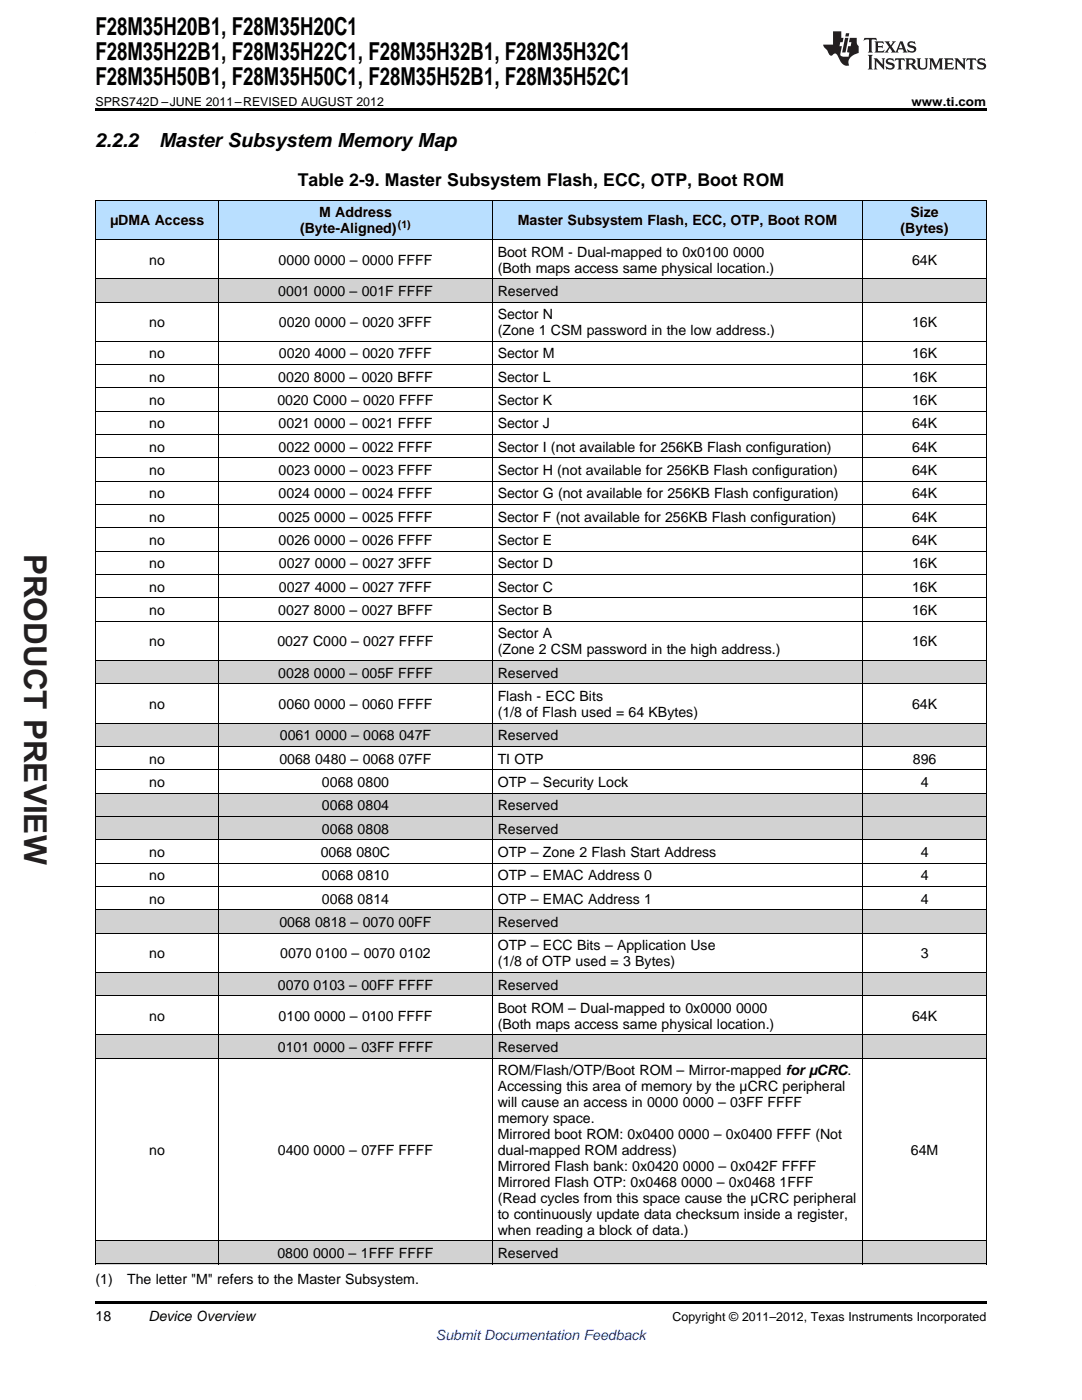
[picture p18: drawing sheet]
<svg xmlns="http://www.w3.org/2000/svg" width="216mm" height="279mm" viewBox="0 0 216 279" stroke-linecap="round" stroke-linejoin="round" font-family="sans-serif">
<defs><g id="words">
<text font-size="6.3" fill="#231f20" x="4.8" y="110.5" transform="rotate(90 4.8 110.5)">PRODUCT PREVIEW</text>
<g font-size="4.9">
<text x="19" y="7.1">F28M35H20B1, F28M35H20C1</text>
<text x="19" y="12">F28M35H22B1, F28M35H22C1, F28M35H32B1, F28M35H32C1</text>
<text x="19" y="16.9">F28M35H50B1, F28M35H50C1, F28M35H52B1, F28M35H52C1</text>
</g>
<g font-size="3.9">
<text x="19" y="29.3">2.2.2</text>
<text x="31.7" y="29.3">Master Subsystem Memory Map</text>
</g>
<text font-size="3.5" x="59.4" y="37">Table 2-9. Master Subsystem Flash, ECC, OTP, Boot ROM</text>
<g font-size="2.8">
<text x="22" y="45">µDMA Access</text>
<text x="59.9" y="46.6">(Byte-Aligned)</text>
<text x="63.7" y="43.4">M Address</text>
<text x="103.3" y="45">Master Subsystem Flash, ECC, OTP, Boot ROM</text>
<text x="179.7" y="46.6">(Bytes)</text>
<text x="181.7" y="43.4">Size</text>
<text x="29.8" y="52.8">no</text>
<text x="55.6" y="52.8">0000</text>
<text x="62.7" y="52.8">0000 – 0000 FFFF</text>
<text x="99.3" y="51.2">Boot ROM - Dual-mapped to 0x0100</text>
<text x="146.3" y="51.2">0000</text>
<text x="182" y="52.8">64K</text>
<text x="55.5" y="59.1">0001</text>
<text x="62.6" y="59.1">0000 – 001F FFFF</text>
<text x="99.3" y="54.4">(Both maps access same physical location.)</text>
<text x="99.3" y="59.1">Reserved</text>
<text x="29.8" y="65.3">no</text>
<text x="55.7" y="65.3">0020</text>
<text x="62.8" y="65.3">0000 – 0020</text>
<text x="79.4" y="65.3">3FFF</text>
<text x="99.3" y="63.7">Sector N</text>
<text x="182" y="65.3">16K</text>
<text x="29.8" y="71.5">no</text>
<text x="55.7" y="71.5">0020</text>
<text x="62.8" y="71.5">4000 – 0020</text>
<text x="79.4" y="71.5">7FFF</text>
<text x="99.3" y="66.9">(Zone 1 CSM password in the low address.)</text>
<text x="99.3" y="71.5">Sector M</text>
<text x="182" y="71.5">16K</text>
<text x="29.8" y="76.2">no</text>
<text x="55.5" y="76.2">0020</text>
<text x="62.6" y="76.2">8000 – 0020 BFFF</text>
<text x="99.3" y="76.2">Sector L</text>
<text x="182" y="76.2">16K</text>
<text x="29.8" y="80.9">no</text>
<text x="55.4" y="80.9">0020 C000 – 0020 FFFF</text>
<text x="99.3" y="80.9">Sector K</text>
<text x="182" y="80.9">16K</text>
<text x="29.8" y="85.5">no</text>
<text x="55.6" y="85.5">0021</text>
<text x="62.7" y="85.5">0000 – 0021 FFFF</text>
<text x="99.3" y="85.5">Sector J</text>
<text x="182" y="85.5">64K</text>
<text x="29.8" y="90.2">no</text>
<text x="29.8" y="94.8">no</text>
<text x="55.6" y="90.2">0022</text>
<text x="55.6" y="94.8">0023</text>
<text x="62.7" y="90.2">0000 – 0022 FFFF</text>
<text x="62.7" y="94.8">0000 – 0023 FFFF</text>
<text x="99.3" y="90.2">Sector I (not available for 256KB Flash configuration)</text>
<text x="99.3" y="94.8">Sector H (not available for 256KB Flash configuration)</text>
<text x="182" y="90.2">64K</text>
<text x="182" y="94.8">64K</text>
<text x="29.8" y="99.5">no</text>
<text x="55.6" y="99.5">0024</text>
<text x="62.7" y="99.5">0000 – 0024 FFFF</text>
<text x="99.3" y="99.5">Sector G (not available for 256KB Flash configuration)</text>
<text x="182" y="99.5">64K</text>
<text x="29.8" y="104.1">no</text>
<text x="55.6" y="104.1">0025</text>
<text x="62.7" y="104.1">0000 – 0025 FFFF</text>
<text x="99.3" y="104.1">Sector F (not available for 256KB Flash configuration)</text>
<text x="182" y="104.1">64K</text>
<text x="29.8" y="108.8">no</text>
<text x="29.8" y="113.5">no</text>
<text x="55.6" y="108.8">0026</text>
<text x="55.7" y="113.5">0027</text>
<text x="62.7" y="108.8">0000 – 0026 FFFF</text>
<text x="62.8" y="113.5">0000 – 0027</text>
<text x="79.4" y="113.5">3FFF</text>
<text x="99.3" y="108.8">Sector E</text>
<text x="99.3" y="113.5">Sector D</text>
<text x="182" y="108.8">64K</text>
<text x="182" y="113.5">16K</text>
<text x="29.8" y="118.1">no</text>
<text x="55.7" y="118.1">0027</text>
<text x="62.8" y="118.1">4000 – 0027</text>
<text x="79.4" y="118.1">7FFF</text>
<text x="99.3" y="118.1">Sector C</text>
<text x="182" y="118.1">16K</text>
<text x="29.8" y="122.8">no</text>
<text x="55.5" y="122.8">0027</text>
<text x="62.6" y="122.8">8000 – 0027 BFFF</text>
<text x="99.3" y="122.8">Sector B</text>
<text x="182" y="122.8">16K</text>
<text x="29.8" y="129">no</text>
<text x="55.4" y="129">0027 C000 – 0027 FFFF</text>
<text x="99.3" y="127.4">Sector A</text>
<text x="99.3" y="130.6">(Zone 2 CSM password in the high address.)</text>
<text x="182" y="129">16K</text>
<text x="55.5" y="135.3">0028</text>
<text x="62.6" y="135.3">0000 – 005F FFFF</text>
<text x="99.3" y="135.3">Reserved</text>
<text x="29.8" y="141.5">no</text>
<text x="55.6" y="141.5">0060</text>
<text x="62.7" y="141.5">0000 – 0060 FFFF</text>
<text x="99.3" y="139.9">Flash - ECC Bits</text>
<text x="99.3" y="143.1">(1/8 of Flash used = 64 KBytes)</text>
<text x="182" y="141.5">64K</text>
<text x="55.8" y="147.7">0061</text>
<text x="63" y="147.7">0000 – 0068</text>
<text x="79.6" y="147.7">047F</text>
<text x="99.3" y="147.7">Reserved</text>
<text x="29.8" y="152.4">no</text>
<text x="55.7" y="152.4">0068</text>
<text x="62.9" y="152.4">0480 – 0068</text>
<text x="79.5" y="152.4">07FF</text>
<text x="99.3" y="152.4">TI OTP</text>
<text x="182.1" y="152.4">896</text>
<text x="29.8" y="157.1">no</text>
<text x="64.2" y="157.1">0068</text>
<text x="64.2" y="161.7">0068</text>
<text x="71.4" y="157.1">0800</text>
<text x="71.4" y="161.7">0804</text>
<text x="99.3" y="157.1">OTP – Security Lock</text>
<text x="99.3" y="161.7">Reserved</text>
<text x="183.7" y="157.1">4</text>
<text x="64.2" y="166.4">0068</text>
<text x="71.4" y="166.4">0808</text>
<text x="99.3" y="166.4">Reserved</text>
<text x="29.8" y="171">no</text>
<text x="64" y="171">0068</text>
<text x="71.1" y="171">080C</text>
<text x="99.3" y="171">OTP – Zone 2 Flash Start Address</text>
<text x="183.7" y="171">4</text>
<text x="29.8" y="175.7">no</text>
<text x="64.2" y="175.7">0068</text>
<text x="71.4" y="175.7">0810</text>
<text x="99.3" y="175.7">OTP – EMAC Address 0</text>
<text x="183.7" y="175.7">4</text>
<text x="29.8" y="180.3">no</text>
<text x="55.7" y="185">0068</text>
<text x="62.9" y="185">0818 – 0070</text>
<text x="64.2" y="180.3">0068</text>
<text x="71.4" y="180.3">0814</text>
<text x="79.5" y="185">00FF</text>
<text x="99.3" y="180.3">OTP – EMAC Address 1</text>
<text x="99.3" y="185">Reserved</text>
<text x="183.7" y="180.3">4</text>
<text x="29.8" y="191.2">no</text>
<text x="55.9" y="191.2">0070</text>
<text x="63" y="191.2">0100 – 0070</text>
<text x="79.7" y="191.2">0102</text>
<text x="99.3" y="189.7">OTP – ECC Bits – Application Use</text>
<text x="183.7" y="191.2">3</text>
<text x="55.5" y="197.5">0070</text>
<text x="62.6" y="197.5">0103 – 00FF FFFF</text>
<text x="99.3" y="192.8">(1/8 of OTP used = 3 Bytes)</text>
<text x="99.3" y="197.5">Reserved</text>
<text x="29.8" y="203.7">no</text>
<text x="55.6" y="203.7">0100</text>
<text x="62.7" y="203.7">0000 – 0100 FFFF</text>
<text x="99.3" y="202.1">Boot ROM – Dual-mapped to 0x0000</text>
<text x="146.9" y="202.1">0000</text>
<text x="182" y="203.7">64K</text>
<text x="55.5" y="210">0101</text>
<text x="62.6" y="210">0000 – 03FF FFFF</text>
<text x="99.3" y="205.3">(Both maps access same physical location.)</text>
<text x="99.3" y="210">Reserved</text>
<text x="99.3" y="214.6">ROM/Flash/OTP/Boot ROM – Mirror-mapped for µCRC.</text>
<text x="99.3" y="217.8">Accessing this area of memory by the µCRC peripheral</text>
<text x="99.3" y="221">will cause an access in 0000</text>
<text x="136.2" y="221">0000 – 03FF FFFF</text>
<text x="99.3" y="224.2">memory space.</text>
<text x="99.3" y="227.3">Mirrored boot ROM: 0x0400</text>
<text x="135.3" y="227.3">0000 – 0x0400 FFFF (Not</text>
<text x="29.8" y="230.5">no</text>
<text x="55.5" y="230.5">0400</text>
<text x="62.6" y="230.5">0000 – 07FF FFFF</text>
<text x="99.3" y="230.5">dual-mapped ROM address)</text>
<text x="99.3" y="233.7">Mirrored Flash bank: 0x0420</text>
<text x="136.3" y="233.7">0000 – 0x042F FFFF</text>
<text x="181.8" y="230.5">64M</text>
<text x="99.3" y="236.9">Mirrored Flash OTP: 0x0468</text>
<text x="135.9" y="236.9">0000 – 0x0468</text>
<text x="155.6" y="236.9">1FFF</text>
<text x="99.3" y="240">(Read cycles from this space cause the µCRC peripheral</text>
<text x="99.3" y="243.2">to continuously update data checksum inside a register,</text>
<text x="55.4" y="251">0800</text>
<text x="62.5" y="251">0000 – 1FFF FFFF</text>
<text x="99.3" y="246.4">when reading a block of data.)</text>
<text x="99.3" y="251">Reserved</text>
<text x="19" y="256.2">(1)</text>
<text x="25.4" y="256.2">The letter &quot;M&quot; refers to the Master Subsystem.</text>
<text x="19" y="263.6">18</text>
<text x="29.6" y="263.6">Device Overview</text>
</g>
<text font-size="2.8" fill="#00f" x="87" y="267.4">Submit Documentation Feedback</text>
<g font-size="2.5">
<text x="19" y="21.1">SPRS742D –JUNE 2011–REVISED AUGUST 2012</text>
<text x="181.9" y="21.1">www.ti.com</text>
<text x="134.2" y="263.6">Copyright © 2011–2012, Texas Instruments Incorporated</text>
</g>
<text font-size="2.1" x="79.4" y="45.4">(1)</text>
</g></defs>
<g fill="#d2d2d2">
<path d="M19 247.6h24.7v4.7h-24.7z"/>
<path d="M43.7 247.6h54.5v4.7h-54.5z"/>
<path d="M98.2 247.6h74v4.7h-74z"/>
<path d="M172.2 247.6h24.6v4.7h-24.6z"/>
<path d="M19 206.6h24.7v4.6h-24.7z"/>
<path d="M43.7 206.6h54.5v4.6h-54.5z"/>
<path d="M98.2 206.6h74v4.6h-74z"/>
<path d="M172.2 206.6h24.6v4.6h-24.6z"/>
<path d="M19 194.1h24.7v4.7h-24.7z"/>
<path d="M43.7 194.1h54.5v4.7h-54.5z"/>
<path d="M98.2 194.1h74v4.7h-74z"/>
<path d="M172.2 194.1h24.6v4.7h-24.6z"/>
<path d="M19 181.6h24.7v4.7h-24.7z"/>
<path d="M43.7 181.6h54.5v4.7h-54.5z"/>
<path d="M98.2 181.6h74v4.7h-74z"/>
<path d="M172.2 181.6h24.6v4.7h-24.6z"/>
<path d="M19 163h24.7v4.6h-24.7z"/>
<path d="M43.7 163h54.5v4.6h-54.5z"/>
<path d="M98.2 163h74v4.6h-74z"/>
<path d="M172.2 163h24.6v4.6h-24.6z"/>
<path d="M19 158.3h24.7v4.7h-24.7z"/>
<path d="M43.7 158.3h54.5v4.7h-54.5z"/>
<path d="M98.2 158.3h74v4.7h-74z"/>
<path d="M172.2 158.3h24.6v4.7h-24.6z"/>
<path d="M19 144.4h24.7v4.6h-24.7z"/>
<path d="M43.7 144.4h54.5v4.6h-54.5z"/>
<path d="M98.2 144.4h74v4.6h-74z"/>
<path d="M172.2 144.4h24.6v4.6h-24.6z"/>
<path d="M19 131.9h24.7v4.6h-24.7z"/>
<path d="M43.7 131.9h54.5v4.6h-54.5z"/>
<path d="M98.2 131.9h74v4.6h-74z"/>
<path d="M172.2 131.9h24.6v4.6h-24.6z"/>
<path d="M19 55.7h24.7v4.6h-24.7z"/>
<path d="M43.7 55.7h54.5v4.6h-54.5z"/>
<path d="M98.2 55.7h74v4.6h-74z"/>
<path d="M172.2 55.7h24.6v4.6h-24.6z"/>
</g>
<g fill="#b9dfff">
<path d="M19 40h24.7v7.8h-24.7z"/>
<path d="M43.7 40h54.5v7.8h-54.5z"/>
<path d="M98.2 40h74v7.8h-74z"/>
<path d="M172.2 40h24.6v7.8h-24.6z"/>
</g>
<path d="M7.1 26.4h.1M7.1 256.5h.1" fill="none" stroke="#231f20" stroke-width=".2"/>
<g fill="#231f20">
<path d="M172.5 7.6l-.1 .5 .4-.2h.6v.1v2.1l-.2 .4h.9l-.2-.4v-2.1l.1-.1h.5l.5 .2-.2-.5zM174.5 8.3l.2 .3v1.5l-.2 .4h1.8l.2-.6a1.04 1.04 0 0 1-1.3 .2v-.7h.6l.3 .2v-.6l-.3 .2h-.6v-.6l.8-.1 .4 .3-.2-.5zM176.5 8.3l.9 1.1-.9 1.1h.8l-.2-.2 .4-.7 .5 .7-.2 .2h1.5l-.2-.2 .2-.4h.9l.1 .4-.2 .2h1l-.3-.3-.7-1.9h-.5l-.9 2-.8-1 .9-1h-.8l.1 .3-.4 .5-.3-.6 .1-.2zM179.7 8.6l.4 1h-.7zM181.3 8.4a.63 .63 0 0 0-.2 .7 .63 .63 0 0 0 .6 .4l.6 .2 .1 .2a.75 .75 0 0 1-.7 .4 .75 .75 0 0 1-.6-.5l.1 .7 .1-.1a1.11 1.11 0 0 0 1.5-.6 1.13 1.13 0 0 0-1.2-.8l-.1-.4a1.04 1.04 0 0 1 1.2 .2l-.2-.5-.2 .1-.4-.2zM173.2 10.9l.2 .4v2.2l-.2 .4h1l-.3-.4v-2.2l.3-.4zM174.3 11.6l.3 .4v1.5l-.3 .4h.8l-.2-.4v-1.3l1.5 1.7v-1.9l.2-.4h-.7l.2 .4v.9l-1.1-1.3zM177 11.8a.62 .62 0 0 0-.2 .7 .62 .62 0 0 0 .6 .4l.6 .1 .1 .3a.76 .76 0 0 1-.7 .3 .76 .76 0 0 1-.7-.4l.2 .7 .1-.1a1.11 1.11 0 0 0 1.5-.6 1.13 1.13 0 0 0-1.2-.8l-.1-.4a1.04 1.04 0 0 1 1.2 .2l-.2-.6-.2 .1-.5-.1zM178.7 11.6l-.2 .6a.61 .61 0 0 1 .8-.3v1.6l-.2 .4h.9l-.2-.4v-1.6a.63 .63 0 0 1 .7 .3l-.1-.6zM180.6 11.6l.3 .4v1.5l-.3 .4h1l-.2-.2-.1-.8 .6 .2a.76 .76 0 0 0 1.2 .7l-1-1a.58 .58 0 0 0 .6-.5 .58 .58 0 0 0-.5-.6zM181.4 11.9h.1a.45 .45 0 0 1 .5 .1 .45 .45 0 0 1 .1 .5l-.8 .2zM182.9 11.6l.2 .2a2.17 2.17 0 0 0 .3 1.9 .99 .99 0 0 0 1.6-.6v-1.1l.2-.4h-.7l.2 .2a1.92 1.92 0 0 1-.2 1.8 .6 .6 0 0 1-.9-.5v-1.1l.2-.4zM185.4 11.6l.2 .4v1.5l-.2 .4h.7l-.2-.4v-1.4l.8 1.8 .8-1.8v1.4l-.2 .4h.9l-.2-.4v-1.5l.2-.4h-.8l-.6 1.5-.6-1.5zM188.4 11.6l.2 .4v1.5l-.2 .4h1.8l.1-.6a1.04 1.04 0 0 1-1.2 .1v-.6h.5l.4 .2v-.6l-.4 .2h-.5v-.7h.8l.3 .3-.1-.6zM190.5 11.6l.2 .4v1.5l-.2 .4h.7l-.2-.4v-1.3l1.5 1.7v-1.9l.2-.4h-.7l.2 .4v.9l-1.1-1.3zM192.9 11.6l-.1 .6a.61 .61 0 0 1 .7-.3l.1 1.6-.3 .4h1l-.3-.4 .1-1.6a.63 .63 0 0 1 .7 .3l-.1-.6zM195.2 11.8a.62 .62 0 0 0-.2 .7 .62 .62 0 0 0 .6 .4l.6 .1 .1 .3a.76 .76 0 0 1-.7 .3 .76 .76 0 0 1-.6-.4l.1 .7 .1-.1a1.11 1.11 0 0 0 1.6-.6 1.13 1.13 0 0 0-1.3-.8l-.1-.4a1.04 1.04 0 0 1 1.2 .2l-.1-.6-.2 .1-.5-.1z"/>
<path d="M166.2 6.3v2.6h-1.9v.4l.8 .9a.91 .91 0 0 0 1 .8 .56 .56 0 0 1 .5-.3 .56 .56 0 0 1 .5 .3l.4 .8a1.53 1.53 0 0 0 1.9 1.2 1.54 1.54 0 0 1 1-2.1l.9-.3v-1.4a1.52 1.52 0 0 1-.4-1.6h-1.3l-.2 .8h.5l-.2 .8h-.5l-.1 1v.2l.4 .1-.2 .8a1.93 1.93 0 0 1-1.6-.3l.3-1.8h-.5l.2-.8h.4l.2-.8h-.4v-1.3zM168.6 7.6l-.6 2.9h.7l.6-2.9zM168.8 6.6l-.1 .7h.6l.2-.7z"/>
</g>
<path d="M19 21.6h177.8v.6h-177.8zM19 259.7h177.8v.5h-177.8z" fill="#000"/>
<g fill="none" stroke="#000" stroke-width=".2">
<path d="M19 40h177.8M19 55.6h177.8M19 47.8h177.8M19.1 40v212.3M43.6 40v212.3M98.2 40v212.3M172.1 40v212.3M196.8 40v212.3M19 77.4h177.8M19 72.8h177.8M19 68.1h177.8M19 60.3h177.8"/>
<path d="M19 96h177.8M19 91.4h177.8M19 86.7h177.8M19 82.1h177.8M19 119.3h177.8M19 114.7h177.8M19 110h177.8M19 105.4h177.8M19 100.7h177.8M19 136.5h177.8M19 131.8h177.8M19 124h177.8"/>
<path d="M19 158.3h177.8M19 153.6h177.8M19 149h177.8M19 144.3h177.8M19 176.9h177.8M19 172.2h177.8M19 167.6h177.8M19 162.9h177.8M19 198.7h177.8M19 194h177.8M19 186.2h177.8M19 181.6h177.8"/>
<path d="M19 211.2h177.8M19 206.5h177.8M19 252.3h177.8M19 247.6h177.8"/>
</g>
<use href="#words"/>
</svg>
